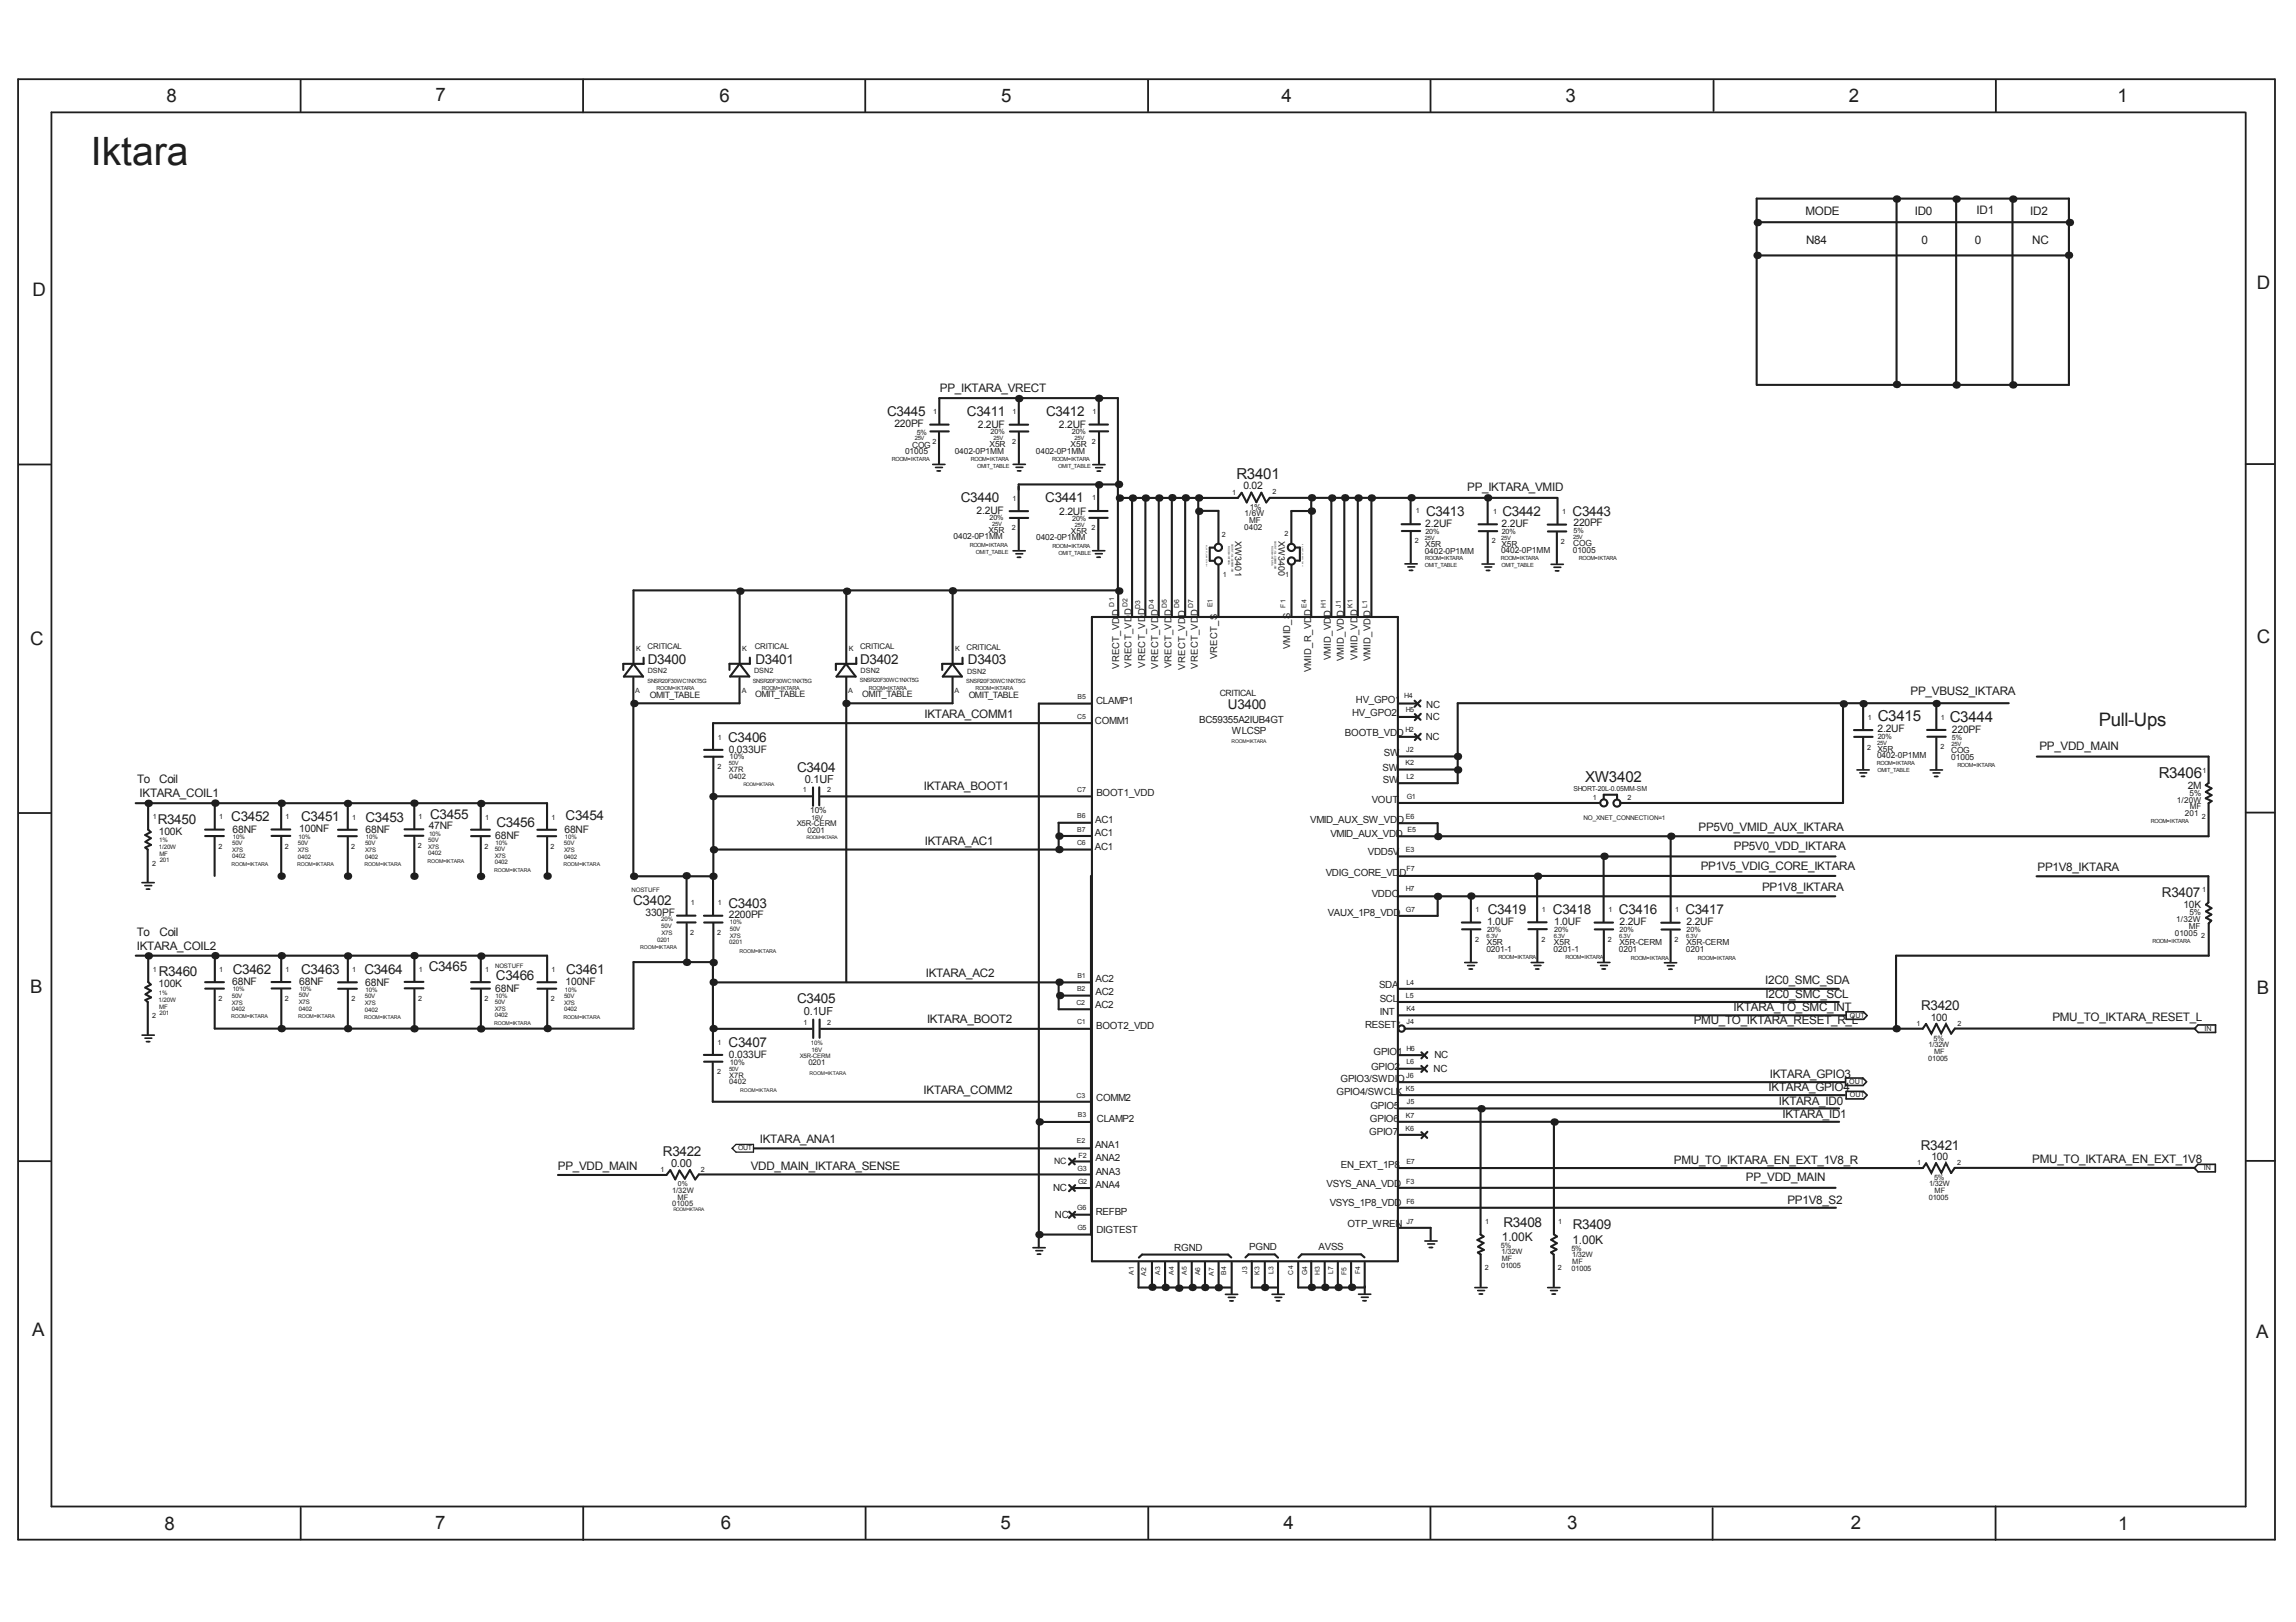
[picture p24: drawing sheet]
<svg xmlns="http://www.w3.org/2000/svg" width="297mm" height="210mm" viewBox="0 0 297 210" stroke-linecap="round" stroke-linejoin="round" font-family="sans-serif">
<defs><g id="words">
<text font-size="5.1" fill="#1e1e1e" x="11.7" y="21.3">Iktara</text>
<g font-size="2.4" fill="#1e1e1e">
<text x="21.5" y="13.3">8</text>
<text x="56.3" y="13.1">7</text>
<text x="93.1" y="13.3">6</text>
<text x="129.5" y="13.2">5</text>
<text x="165.8" y="13.3">4</text>
<text x="202.5" y="13.2">3</text>
<text x="239.2" y="13.1">2</text>
<text x="273.9" y="13.2">1</text>
<text x="4.2" y="38.3">D</text>
<text x="292" y="37.4">D</text>
<text x="3.9" y="83.4">C</text>
<text x="292" y="83.3">C</text>
<text x="271.5" y="94">Pull-Ups</text>
<text x="3.9" y="128.4">B</text>
<text x="292" y="128.6">B</text>
<text x="4.2" y="172.9">A</text>
<text x="291.9" y="173.1">A</text>
<text x="21.3" y="198">8</text>
<text x="56.3" y="197.9">7</text>
<text x="93.3" y="197.9">6</text>
<text x="129.4" y="197.9">5</text>
<text x="166.1" y="197.9">4</text>
<text x="202.7" y="197.9">3</text>
<text x="239.4" y="197.9">2</text>
<text x="274" y="198">1</text>
</g>
<g font-size="2" fill="#1e1e1e">
<text x="160" y="62">R3401</text>
<text x="242.9" y="93.3">C3415</text>
<text x="252.2" y="93.4">C3444</text>
<text x="205.1" y="101.2">XW3402</text>
<text x="279.3" y="100.7">R3406</text>
</g>
<g font-size="1.7" fill="#1e1e1e">
<text x="114.8" y="53.9">C3445</text>
<text x="125.1" y="53.9">C3411</text>
<text x="135.3" y="53.9">C3412</text>
<text x="124.3" y="65">C3440</text>
<text x="135.2" y="65">C3441</text>
<text x="184.5" y="66.8">C3413</text>
<text x="194.4" y="66.8">C3442</text>
<text x="203.5" y="66.7">C3443</text>
<text x="83.8" y="85.9">D3400</text>
<text x="97.7" y="85.9">D3401</text>
<text x="111.3" y="85.9">D3402</text>
<text x="125.2" y="85.9">D3403</text>
<text x="94.2" y="96">C3406</text>
<text x="158.9" y="91.8">U3400</text>
<text x="103.1" y="99.8">C3404</text>
<text x="20.4" y="106.6">R3450</text>
<text x="29.9" y="106.2">C3452</text>
<text x="39" y="106.2">C3451</text>
<text x="47.3" y="106.3">C3453</text>
<text x="55.6" y="106">C3455</text>
<text x="64.2" y="107.1">C3456</text>
<text x="73.2" y="106.1">C3454</text>
<text x="81.9" y="117.1">C3402</text>
<text x="94.2" y="117.5">C3403</text>
<text x="192.5" y="118.3">C3419</text>
<text x="200.9" y="118.3">C3418</text>
<text x="209.4" y="118.3">C3416</text>
<text x="218" y="118.3">C3417</text>
<text x="279.7" y="116">R3407</text>
<text x="30.1" y="126">C3462</text>
<text x="47.1" y="126">C3464</text>
<text x="55.5" y="125.7">C3465</text>
<text x="20.5" y="126.3">R3460</text>
<text x="39" y="126">C3463</text>
<text x="64.2" y="126.9">C3466</text>
<text x="73.2" y="126.1">C3461</text>
<text x="103.1" y="129.9">C3405</text>
<text x="248.5" y="130.7">R3420</text>
<text x="94.3" y="135.5">C3407</text>
<text x="85.8" y="149.6">R3422</text>
<text x="248.5" y="148.8">R3421</text>
<text x="194.5" y="158.8">R3408</text>
<text x="203.5" y="159.1">R3409</text>
</g>
<g font-size="1.6" fill="#1e1e1e">
<text x="194.3" y="160.6">1.00K</text>
<text x="203.4" y="160.9">1.00K</text>
</g>
<g font-size="1.5" fill="#1e1e1e">
<text x="233.6" y="27.8">MODE</text>
<text x="247.7" y="27.8">ID0</text>
<text x="255.7" y="27.7">ID1</text>
<text x="262.7" y="27.8">ID2</text>
<text x="233.7" y="31.6">N84</text>
<text x="248.6" y="31.6">0</text>
<text x="255.5" y="31.5">0</text>
<text x="262.9" y="31.6">NC</text>
<text x="121.6" y="50.8">PP_IKTARA_VRECT</text>
<text x="189.8" y="63.5">PP_IKTARA_VMID</text>
<text x="247.2" y="90">PP_VBUS2_IKTARA</text>
<text x="119.6" y="92.9">IKTARA_COMM1</text>
<text x="17.7" y="101.3">To</text>
<text x="20.6" y="101.3">Coil</text>
<text x="263.8" y="97.1">PP_VDD_MAIN</text>
<text x="18.1" y="103.2">IKTARA_COIL1</text>
<text x="119.5" y="102.2">IKTARA_BOOT1</text>
<text x="219.7" y="107.5">PP5V0_VMID_AUX_IKTARA</text>
<text x="119.6" y="109.4">IKTARA_AC1</text>
<text x="220" y="112.6">PP1V5_VDIG_CORE_IKTARA</text>
<text x="224.3" y="110">PP5V0_VDD_IKTARA</text>
<text x="263.6" y="112.8">PP1V8_IKTARA</text>
<text x="228" y="115.2">PP1V8_IKTARA</text>
<text x="17.7" y="121.1">To</text>
<text x="17.7" y="122.9">IKTARA_COIL2</text>
<text x="20.7" y="121.1">Coil</text>
<text x="119.8" y="126.4">IKTARA_AC2</text>
<text x="224.3" y="130.8">IKTARA_TO_SMC_INT</text>
<text x="228.4" y="127.4">I2C0_SMC_SDA</text>
<text x="228.4" y="129.2">I2C0_SMC_SCL</text>
<text x="119.9" y="132.4">IKTARA_BOOT2</text>
<text x="219.1" y="132.6">PMU_TO_IKTARA_RESET_R_L</text>
<text x="265.5" y="132.2">PMU_TO_IKTARA_RESET_L</text>
<text x="119.5" y="141.6">IKTARA_COMM2</text>
<text x="228.8" y="141.2">IKTARA_GPIO4</text>
<text x="229" y="139.5">IKTARA_GPIO3</text>
<text x="230.1" y="143">IKTARA_ID0</text>
<text x="98.3" y="148">IKTARA_ANA1</text>
<text x="230.6" y="144.7">IKTARA_ID1</text>
<text x="72.2" y="151.4">PP_VDD_MAIN</text>
<text x="97.1" y="151.4">VDD_MAIN_IKTARA_SENSE</text>
<text x="216.6" y="150.6">PMU_TO_IKTARA_EN_EXT_1V8_R</text>
<text x="225.9" y="152.9">PP_VDD_MAIN</text>
<text x="231.2" y="155.8">PP1V8_S2</text>
<text x="262.9" y="150.5">PMU_TO_IKTARA_EN_EXT_1V8</text>
</g>
<g font-size="1.4" fill="#1e1e1e">
<text x="104.1" y="101.3">0.1UF</text>
<text x="104" y="131.4">0.1UF</text>
<text x="86.8" y="151">0.00</text>
</g>
<g font-size="1.3" fill="#1e1e1e">
<text x="115.7" y="55.3">220PF</text>
<text x="126.5" y="55.4">2.2UF</text>
<text x="137" y="55.4">2.2UF</text>
<text x="160.9" y="63.3">0.02</text>
<text x="126.3" y="66.5">2.2UF</text>
<text x="137" y="66.6">2.2UF</text>
<text x="184.4" y="68.2">2.2UF</text>
<text x="194.3" y="68.2">2.2UF</text>
<text x="203.6" y="68.1">220PF</text>
<text x="141.6" y="93.7">COMM1</text>
<text x="141.8" y="91.1">CLAMP1</text>
<text x="155.1" y="93.6">BC59355A2IUB4GT</text>
<text x="159.4" y="95">WLCSP</text>
<text x="174" y="95.3">BOOTB_VDD</text>
<text x="174.9" y="92.7">HV_GPO2</text>
<text x="175.4" y="91">HV_GPO1</text>
<text x="184.5" y="95.8">NC</text>
<text x="184.5" y="93.2">NC</text>
<text x="184.5" y="91.6">NC</text>
<text x="242.9" y="94.7">2.2UF</text>
<text x="252.5" y="94.9">220PF</text>
<text x="94.3" y="97.4">0.033UF</text>
<text x="178.9" y="99.8">SW</text>
<text x="178.9" y="101.4">SW</text>
<text x="179" y="97.8">SW</text>
<text x="30.1" y="107.7">68NF</text>
<text x="38.7" y="107.7">100NF</text>
<text x="47.3" y="107.8">68NF</text>
<text x="55.5" y="107.3">47NF</text>
<text x="73" y="107.8">68NF</text>
<text x="141.7" y="106.4">AC1</text>
<text x="141.8" y="103.1">BOOT1_VDD</text>
<text x="169.5" y="106.5">VMID_AUX_SW_VDD</text>
<text x="177.5" y="103.9">VOUT</text>
<text x="283" y="102.1">2M</text>
<text x="20.5" y="108">100K</text>
<text x="64.1" y="108.5">68NF</text>
<text x="141.6" y="108.1">AC1</text>
<text x="141.7" y="110">AC1</text>
<text x="171.5" y="113.3">VDIG_CORE_VDD</text>
<text x="172.1" y="108.3">VMID_AUX_VDD</text>
<text x="177" y="110.7">VDD5V</text>
<text x="83.5" y="118.5">330PF</text>
<text x="94.3" y="118.9">2200PF</text>
<text x="171.8" y="118.5">VAUX_1P8_VDD</text>
<text x="177.5" y="116">VDDO</text>
<text x="192.4" y="119.7">1.0UF</text>
<text x="201.1" y="119.7">1.0UF</text>
<text x="209.5" y="119.7">2.2UF</text>
<text x="218.2" y="119.7">2.2UF</text>
<text x="282.5" y="117.5">10K</text>
<text x="20.5" y="127.8">100K</text>
<text x="30.1" y="127.5">68NF</text>
<text x="38.7" y="127.4">68NF</text>
<text x="47.3" y="127.6">68NF</text>
<text x="64.1" y="128.3">68NF</text>
<text x="73.2" y="127.5">100NF</text>
<text x="141.7" y="130.5">AC2</text>
<text x="141.7" y="127.1">AC2</text>
<text x="141.7" y="128.8">AC2</text>
<text x="178.4" y="127.9">SDA</text>
<text x="178.5" y="131.4">INT</text>
<text x="178.5" y="129.7">SCL</text>
<text x="94.3" y="136.9">0.033UF</text>
<text x="141.8" y="133.2">BOOT2_VDD</text>
<text x="176.6" y="133">RESET*</text>
<text x="177.7" y="136.5">GPIO1</text>
<text x="185.6" y="136.9">NC</text>
<text x="249.8" y="132.1">100</text>
<text x="141.8" y="142.5">COMM2</text>
<text x="172.9" y="141.7">GPIO4/SWCLK</text>
<text x="173.4" y="140">GPIO3/SWDIO</text>
<text x="177.3" y="143.5">GPIO5</text>
<text x="177.4" y="138.4">GPIO2</text>
<text x="185.5" y="138.7">NC</text>
<text x="141.7" y="148.5">ANA1</text>
<text x="141.9" y="145.2">CLAMP2</text>
<text x="177.2" y="146.8">GPIO7</text>
<text x="177.2" y="145.1">GPIO6</text>
<text x="136.2" y="154.2">NC</text>
<text x="141.7" y="153.7">ANA4</text>
<text x="141.7" y="150.2">ANA2</text>
<text x="141.8" y="152">ANA3</text>
<text x="171.6" y="153.7">VSYS_ANA_VDD</text>
<text x="173.5" y="151.1">EN_EXT_1P8</text>
<text x="249.9" y="150.2">100</text>
<text x="136.5" y="157.6">NC</text>
<text x="141.8" y="157.2">REFBP</text>
<text x="141.8" y="159.6">DIGTEST</text>
<text x="151.9" y="161.8">RGND</text>
<text x="161.6" y="161.8">PGND</text>
<text x="170.6" y="161.8">AVSS</text>
<text x="172" y="156.1">VSYS_1P8_VDD</text>
<text x="174.3" y="158.8">OTP_WREN</text>
</g>
<g font-size="1.2" fill="#1e1e1e">
<text x="159.8" y="70" transform="rotate(90 159.8 70)">XW3401</text>
<text x="165.4" y="70" transform="rotate(90 165.4 70)">XW3400</text>
<text x="166.9" y="84" transform="rotate(-90 166.9 84)">VMID_S</text>
<text x="144.8" y="86.6" transform="rotate(-90 144.8 86.6)">VRECT_VDD</text>
<text x="146.4" y="86.4" transform="rotate(-90 146.4 86.4)">VRECT_VDD</text>
<text x="148.1" y="86.4" transform="rotate(-90 148.1 86.4)">VRECT_VDD</text>
<text x="149.8" y="86.5" transform="rotate(-90 149.8 86.5)">VRECT_VDD</text>
<text x="151.6" y="86.5" transform="rotate(-90 151.6 86.5)">VRECT_VDD</text>
<text x="153.3" y="86.7" transform="rotate(-90 153.3 86.7)">VRECT_VDD</text>
<text x="155" y="86.5" transform="rotate(-90 155 86.5)">VRECT_VDD</text>
<text x="157.5" y="85.3" transform="rotate(-90 157.5 85.3)">VRECT_S</text>
<text x="169.6" y="87" transform="rotate(-90 169.6 87)">VMID_R_VDD</text>
<text x="172.2" y="85.5" transform="rotate(-90 172.2 85.5)">VMID_VDD</text>
<text x="173.9" y="85.6" transform="rotate(-90 173.9 85.6)">VMID_VDD</text>
<text x="175.6" y="85.4" transform="rotate(-90 175.6 85.4)">VMID_VDD</text>
<text x="177.3" y="85.6" transform="rotate(-90 177.3 85.6)">VMID_VDD</text>
</g>
<g font-size="1.1" fill="#1e1e1e">
<text x="117.1" y="58.7">01005</text>
<text x="118" y="57.9">COG</text>
<text x="123.5" y="58.7">0402-0P1MM</text>
<text x="128" y="57.9">X5R</text>
<text x="134" y="58.7">0402-0P1MM</text>
<text x="138.5" y="57.9">X5R</text>
<text x="161.7" y="65.9">1%</text>
<text x="123.4" y="69.8">0402-0P1MM</text>
<text x="127.9" y="69">X5R</text>
<text x="134.1" y="69.9">0402-0P1MM</text>
<text x="138.6" y="69.1">X5R</text>
<text x="161" y="68.5">0402</text>
<text x="161" y="66.8">1/6W</text>
<text x="161.6" y="67.7">MF</text>
<text x="184.3" y="71.6">0402-0P1MM</text>
<text x="184.4" y="70.8">X5R</text>
<text x="194.2" y="71.6">0402-0P1MM</text>
<text x="194.2" y="70.8">X5R</text>
<text x="203.5" y="71.6">01005</text>
<text x="203.5" y="70.7">COG</text>
<text x="84.1" y="90.3">OMIT_TABLE</text>
<text x="97.7" y="90.2">OMIT_TABLE</text>
<text x="111.6" y="90.2">OMIT_TABLE</text>
<text x="125.3" y="90.3">OMIT_TABLE</text>
<text x="157.8" y="90.1">CRITICAL</text>
<text x="242.8" y="98.1">0402-0P1MM</text>
<text x="242.9" y="97.3">X5R</text>
<text x="252.4" y="97.4">COG</text>
<text x="252.4" y="98.3">01005</text>
<text x="104.8" y="105.2">10%</text>
<text x="281.6" y="103.9">1/20W</text>
<text x="282.7" y="105.6">201</text>
<text x="283.3" y="103">5%</text>
<text x="283.3" y="104.7">MF</text>
<text x="281.5" y="119.3">1/32W</text>
<text x="283.3" y="118.4">5%</text>
<text x="192.3" y="123.1">0201-1</text>
<text x="192.4" y="122.3">X5R</text>
<text x="201" y="123.1">0201-1</text>
<text x="201" y="122.3">X5R</text>
<text x="209.4" y="123.2">0201</text>
<text x="209.5" y="122.3">X5R-CERM</text>
<text x="218.1" y="123.2">0201</text>
<text x="218.2" y="122.3">X5R-CERM</text>
<text x="281.4" y="121.1">01005</text>
<text x="283.2" y="120.2">MF</text>
<text x="136.4" y="150.7">NC</text>
</g>
<g font-size="1" fill="#1e1e1e">
<text x="83.8" y="84">CRITICAL</text>
<text x="97.6" y="84">CRITICAL</text>
<text x="111.3" y="84">CRITICAL</text>
<text x="125" y="84.1">CRITICAL</text>
<text x="94.3" y="99.9">X7R</text>
<text x="94.3" y="100.8">0402</text>
<text x="94.4" y="98.3">10%</text>
<text x="103.1" y="106.9">X5R-CERM</text>
<text x="104.5" y="107.8">0201</text>
<text x="94.4" y="137.8">10%</text>
<text x="104.6" y="137.9">0201</text>
<text x="249.5" y="137.3">01005</text>
<text x="249.5" y="135.5">1/32W</text>
<text x="250.1" y="134.7">5%</text>
<text x="250.2" y="136.4">MF</text>
<text x="94.3" y="139.5">X7R</text>
<text x="94.4" y="140.3">0402</text>
<text x="86.9" y="154.4">1/32W</text>
<text x="87.7" y="155.2">MF</text>
<text x="249.5" y="155.3">01005</text>
<text x="249.6" y="153.5">1/32W</text>
<text x="250.2" y="152.7">5%</text>
<text x="250.3" y="154.4">MF</text>
<text x="87" y="156.1">01005</text>
<text x="194.2" y="161.4">5%</text>
<text x="203.3" y="161.8">5%</text>
<text x="194.2" y="164">01005</text>
<text x="194.3" y="162.3">1/32W</text>
<text x="194.3" y="163.2">MF</text>
<text x="203.3" y="164.4">01005</text>
<text x="203.4" y="162.7">1/32W</text>
<text x="203.4" y="163.6">MF</text>
</g>
<g font-size=".9" fill="#1e1e1e">
<text x="120.7" y="53.6">1</text>
<text x="131" y="53.6">1</text>
<text x="141.3" y="53.6">1</text>
<text x="118.6" y="56.2">5%</text>
<text x="120.6" y="57.4">2</text>
<text x="128.2" y="56.1">20%</text>
<text x="130.9" y="57.4">2</text>
<text x="138.7" y="56.1">20%</text>
<text x="141.3" y="57.4">2</text>
<text x="131" y="64.8">1</text>
<text x="141.3" y="64.8">1</text>
<text x="159.4" y="64.1">1</text>
<text x="164.6" y="64">2</text>
<text x="128" y="67.3">20%</text>
<text x="130.9" y="68.6">2</text>
<text x="138.7" y="67.4">20%</text>
<text x="141.2" y="68.6">2</text>
<text x="158.1" y="69.5">2</text>
<text x="166.2" y="69.4">2</text>
<text x="183.1" y="70.3">2</text>
<text x="183.2" y="66.4">1</text>
<text x="184.4" y="69.1">20%</text>
<text x="193" y="70.3">2</text>
<text x="193.2" y="66.5">1</text>
<text x="194.3" y="69.1">20%</text>
<text x="202" y="70.3">2</text>
<text x="202.1" y="66.5">1</text>
<text x="203.6" y="69">5%</text>
<text x="158.2" y="74.6">1</text>
<text x="166.3" y="74.7">1</text>
<text x="144.2" y="78.5" transform="rotate(-90 144.2 78.5)">D1</text>
<text x="145.8" y="78.6" transform="rotate(-90 145.8 78.6)">D2</text>
<text x="147.5" y="78.8" transform="rotate(-90 147.5 78.8)">D3</text>
<text x="149.3" y="78.8" transform="rotate(-90 149.3 78.8)">D4</text>
<text x="151" y="78.7" transform="rotate(-90 151 78.7)">D5</text>
<text x="152.6" y="78.7" transform="rotate(-90 152.6 78.7)">D6</text>
<text x="154.3" y="78.6" transform="rotate(-90 154.3 78.6)">D7</text>
<text x="156.9" y="78.6" transform="rotate(-90 156.9 78.6)">E1</text>
<text x="166.3" y="78.6" transform="rotate(-90 166.3 78.6)">F1</text>
<text x="169" y="78.7" transform="rotate(-90 169 78.7)">E4</text>
<text x="171.5" y="78.6" transform="rotate(-90 171.5 78.6)">H1</text>
<text x="173.5" y="78.7" transform="rotate(-90 173.5 78.7)">J1</text>
<text x="175" y="78.7" transform="rotate(-90 175 78.7)">K1</text>
<text x="176.9" y="78.6" transform="rotate(-90 176.9 78.6)">L1</text>
<text x="82.2" y="89.7">A</text>
<text x="82.3" y="84.2">K</text>
<text x="83.8" y="87.1">DSN2</text>
<text x="96" y="89.7">A</text>
<text x="96" y="84.2">K</text>
<text x="97.6" y="87">DSN2</text>
<text x="109.7" y="89.7">A</text>
<text x="109.8" y="84.3">K</text>
<text x="111.3" y="87.1">DSN2</text>
<text x="123.5" y="89.7">A</text>
<text x="123.6" y="84.3">K</text>
<text x="125.1" y="87.2">DSN2</text>
<text x="92.9" y="95.7">1</text>
<text x="139.4" y="93">C5</text>
<text x="139.4" y="90.4">B5</text>
<text x="181.7" y="90.4">H4</text>
<text x="181.8" y="94.7">H2</text>
<text x="181.9" y="92.2">H5</text>
<text x="241.6" y="93.1">1</text>
<text x="242.9" y="95.6">20%</text>
<text x="251.1" y="93.1">1</text>
<text x="252.5" y="95.8">5%</text>
<text x="92.8" y="99.6">2</text>
<text x="181.8" y="99.1">K2</text>
<text x="181.9" y="97.4">J2</text>
<text x="182" y="100.8">L2</text>
<text x="241.6" y="97">2</text>
<text x="251" y="97">2</text>
<text x="285" y="100.1">1</text>
<text x="19.8" y="106">1</text>
<text x="28.4" y="106">1</text>
<text x="36.9" y="106">1</text>
<text x="45.6" y="106.1">1</text>
<text x="54.2" y="106">1</text>
<text x="62.8" y="106.1">1</text>
<text x="71.3" y="106.1">1</text>
<text x="103.9" y="102.5">1</text>
<text x="105" y="106.1">16V</text>
<text x="107" y="102.5">2</text>
<text x="139.4" y="107.7">B7</text>
<text x="139.4" y="102.4">C7</text>
<text x="139.4" y="105.8">B6</text>
<text x="181.9" y="106">E6</text>
<text x="182" y="103.4">G1</text>
<text x="182.1" y="107.6">E5</text>
<text x="203.6" y="102.4">SHORT-20L-0.05MM-SM</text>
<text x="206" y="103.5">1</text>
<text x="210.5" y="103.5">2</text>
<text x="284.9" y="106">2</text>
<text x="19.7" y="112">2</text>
<text x="28.3" y="109.8">2</text>
<text x="36.8" y="109.8">2</text>
<text x="45.5" y="109.9">2</text>
<text x="54.1" y="109.8">2</text>
<text x="62.7" y="109.8">2</text>
<text x="71.2" y="109.8">2</text>
<text x="139.3" y="109.3">C6</text>
<text x="181.9" y="110.2">E3</text>
<text x="182" y="112.7">F7</text>
<text x="89.4" y="117.1">1</text>
<text x="92.9" y="117.2">1</text>
<text x="181.9" y="118">G7</text>
<text x="181.9" y="115.4">H7</text>
<text x="190.9" y="118">1</text>
<text x="199.5" y="118">1</text>
<text x="208.1" y="118">1</text>
<text x="216.7" y="118.1">1</text>
<text x="284.9" y="115.4">1</text>
<text x="19.8" y="125.8">1</text>
<text x="28.4" y="125.8">1</text>
<text x="37" y="125.8">1</text>
<text x="45.6" y="125.8">1</text>
<text x="54.2" y="125.7">1</text>
<text x="62.8" y="125.8">1</text>
<text x="71.4" y="125.8">1</text>
<text x="89.3" y="121">2</text>
<text x="92.8" y="121">2</text>
<text x="190.8" y="121.9">2</text>
<text x="192.4" y="120.6">20%</text>
<text x="199.4" y="121.9">2</text>
<text x="201.1" y="120.6">20%</text>
<text x="208" y="121.9">2</text>
<text x="209.5" y="120.6">20%</text>
<text x="216.6" y="121.9">2</text>
<text x="218.2" y="120.6">20%</text>
<text x="284.8" y="121.4">2</text>
<text x="19.7" y="131.7">2</text>
<text x="28.3" y="129.6">2</text>
<text x="36.9" y="129.6">2</text>
<text x="45.5" y="129.6">2</text>
<text x="54.1" y="129.5">2</text>
<text x="62.7" y="129.6">2</text>
<text x="71.3" y="129.6">2</text>
<text x="139.3" y="130">C2</text>
<text x="139.3" y="128.2">B2</text>
<text x="139.4" y="126.5">B1</text>
<text x="181.9" y="129.1">L5</text>
<text x="181.9" y="127.4">L4</text>
<text x="182" y="130.8">K4</text>
<text x="239.3" y="131.8">OUT</text>
<text x="92.8" y="135.2">1</text>
<text x="103.9" y="132.6">1</text>
<text x="107" y="132.6">2</text>
<text x="139.3" y="132.5">C1</text>
<text x="181.9" y="137.8">L6</text>
<text x="181.9" y="136.1">H6</text>
<text x="182" y="132.5">J4</text>
<text x="248" y="132.7">1</text>
<text x="253.3" y="132.7">2</text>
<text x="285.2" y="133.5">IN</text>
<text x="92.8" y="139">2</text>
<text x="139.3" y="142.1">C3</text>
<text x="181.9" y="141.2">K5</text>
<text x="181.9" y="139.5">J6</text>
<text x="182" y="142.9">J5</text>
<text x="239.2" y="140.3">OUT</text>
<text x="239.3" y="142">OUT</text>
<text x="95.5" y="148.9">OUT</text>
<text x="139.3" y="147.9">E2</text>
<text x="139.4" y="144.6">B3</text>
<text x="139.5" y="149.8">F2</text>
<text x="181.8" y="146.4">K6</text>
<text x="181.9" y="144.7">K7</text>
<text x="85.5" y="151.7">1</text>
<text x="87.7" y="153.5">0%</text>
<text x="90.7" y="151.6">2</text>
<text x="139.4" y="151.5">G3</text>
<text x="139.5" y="153.3">G2</text>
<text x="181.9" y="153.2">F3</text>
<text x="181.9" y="155.8">F6</text>
<text x="182" y="150.6">E7</text>
<text x="248" y="150.7">1</text>
<text x="253.2" y="150.8">2</text>
<text x="285.1" y="151.5">IN</text>
<text x="139.4" y="156.6">G6</text>
<text x="139.4" y="159.1">G5</text>
<text x="182" y="158.4">J7</text>
<text x="192.2" y="158.4">1</text>
<text x="201.6" y="158.4">1</text>
<text x="146.7" y="165" transform="rotate(-90 146.7 165)">A1</text>
<text x="148.3" y="165.1" transform="rotate(-90 148.3 165.1)">A2</text>
<text x="150.1" y="165" transform="rotate(-90 150.1 165)">A3</text>
<text x="151.9" y="165" transform="rotate(-90 151.9 165)">A4</text>
<text x="153.5" y="165" transform="rotate(-90 153.5 165)">A5</text>
<text x="155.3" y="165.1" transform="rotate(-90 155.3 165.1)">A6</text>
<text x="157" y="165.1" transform="rotate(-90 157 165.1)">A7</text>
<text x="158.7" y="165" transform="rotate(-90 158.7 165)">B4</text>
<text x="161.3" y="164.8" transform="rotate(-90 161.3 164.8)">J3</text>
<text x="163" y="165" transform="rotate(-90 163 165)">K3</text>
<text x="164.8" y="164.9" transform="rotate(-90 164.8 164.9)">L3</text>
<text x="167.3" y="164.9" transform="rotate(-90 167.3 164.9)">C4</text>
<text x="169.1" y="165" transform="rotate(-90 169.1 165)">G4</text>
<text x="170.7" y="165" transform="rotate(-90 170.7 165)">H3</text>
<text x="172.5" y="164.8" transform="rotate(-90 172.5 164.8)">L7</text>
<text x="174.2" y="165" transform="rotate(-90 174.2 165)">F5</text>
<text x="176" y="164.9" transform="rotate(-90 176 164.9)">F4</text>
<text x="192.1" y="164.3">2</text>
<text x="201.5" y="164.3">2</text>
</g>
<g font-size=".8" fill="#1e1e1e">
<text x="118.3" y="56.9">25V</text>
<text x="128.5" y="57">25V</text>
<text x="139" y="57">25V</text>
<text x="128.4" y="68.1">25V</text>
<text x="139.1" y="68.2">25V</text>
<text x="184.3" y="69.9">25V</text>
<text x="194.2" y="69.9">25V</text>
<text x="203.5" y="69.8">25V</text>
<text x="94.3" y="99.1">50V</text>
<text x="242.9" y="96.4">25V</text>
<text x="252.5" y="96.6">25V</text>
<text x="204.9" y="106.1">NO_XNET_CONNECTION=1</text>
<text x="20.6" y="109.9">1/20W</text>
<text x="20.6" y="109">1%</text>
<text x="20.6" y="110.8">MF</text>
<text x="20.7" y="111.6">201</text>
<text x="30" y="109.4">50V</text>
<text x="30" y="111.1">0402</text>
<text x="30" y="110.3">X7S</text>
<text x="30.1" y="108.5">10%</text>
<text x="38.5" y="109.4">50V</text>
<text x="38.5" y="111.1">0402</text>
<text x="38.5" y="110.3">X7S</text>
<text x="38.6" y="108.6">10%</text>
<text x="47.2" y="109.4">50V</text>
<text x="47.2" y="111.1">0402</text>
<text x="47.2" y="110.3">X7S</text>
<text x="47.3" y="108.6">10%</text>
<text x="55.4" y="109">50V</text>
<text x="55.4" y="110.7">0402</text>
<text x="55.4" y="109.8">X7S</text>
<text x="55.5" y="108.1">10%</text>
<text x="64" y="110.1">50V</text>
<text x="64" y="111.9">0402</text>
<text x="64" y="111">X7S</text>
<text x="64.1" y="109.3">10%</text>
<text x="73" y="109.4">50V</text>
<text x="73" y="110.3">X7S</text>
<text x="73" y="111.1">0402</text>
<text x="73.1" y="108.6">10%</text>
<text x="81.7" y="115.4">NOSTUFF</text>
<text x="85.5" y="119.2">20%</text>
<text x="94.4" y="119.6">10%</text>
<text x="64.1" y="125.2">NOSTUFF</text>
<text x="85" y="121.9">0201</text>
<text x="85.6" y="120.1">50V</text>
<text x="85.6" y="121">X7S</text>
<text x="94.3" y="122.2">0201</text>
<text x="94.4" y="120.5">50V</text>
<text x="94.4" y="121.4">X7S</text>
<text x="192.3" y="121.4">6.3V</text>
<text x="201" y="121.4">6.3V</text>
<text x="209.5" y="121.4">6.3V</text>
<text x="218.1" y="121.4">6.3V</text>
<text x="20.5" y="129.6">1/20W</text>
<text x="20.6" y="128.8">1%</text>
<text x="20.6" y="130.5">MF</text>
<text x="20.6" y="131.4">201</text>
<text x="30" y="129.1">50V</text>
<text x="30" y="130.8">0402</text>
<text x="30" y="130">X7S</text>
<text x="30.1" y="128.3">10%</text>
<text x="38.7" y="129.1">50V</text>
<text x="38.7" y="130">X7S</text>
<text x="38.7" y="130.8">0402</text>
<text x="38.8" y="128.2">10%</text>
<text x="47.2" y="129.2">50V</text>
<text x="47.2" y="130.1">X7S</text>
<text x="47.2" y="130.9">0402</text>
<text x="47.3" y="128.4">10%</text>
<text x="64" y="129.9">50V</text>
<text x="64" y="130.8">X7S</text>
<text x="64" y="131.7">0402</text>
<text x="64.1" y="129.1">10%</text>
<text x="73" y="129.1">50V</text>
<text x="73" y="130.9">0402</text>
<text x="73" y="130">X7S</text>
<text x="73.1" y="128.3">10%</text>
<text x="103.5" y="136.9">X5R-CERM</text>
<text x="104.9" y="135.2">10%</text>
<text x="105" y="136.1">16V</text>
<text x="94.3" y="138.6">50V</text>
</g>
<g font-size=".7" fill="#1e1e1e">
<text x="115.4" y="59.7">ROOM=IKTARA</text>
<text x="125.6" y="59.7">ROOM=IKTARA</text>
<text x="136.1" y="59.7">ROOM=IKTARA</text>
<text x="126.4" y="60.6">OMIT_TABLE</text>
<text x="136.9" y="60.6">OMIT_TABLE</text>
<text x="125.5" y="70.8">ROOM=IKTARA</text>
<text x="126.3" y="71.7">OMIT_TABLE</text>
<text x="136.1" y="70.9">ROOM=IKTARA</text>
<text x="137" y="71.8">OMIT_TABLE</text>
<text x="184.3" y="73.4">OMIT_TABLE</text>
<text x="184.4" y="72.5">ROOM=IKTARA</text>
<text x="194.2" y="72.5">ROOM=IKTARA</text>
<text x="194.2" y="73.4">OMIT_TABLE</text>
<text x="204.3" y="72.5">ROOM=IKTARA</text>
<text x="83.8" y="88.4">SNSR20F30WC1NXT5G</text>
<text x="84.9" y="89.3">ROOM=IKTARA</text>
<text x="97.4" y="88.3">SNSR20F30WC1NXT5G</text>
<text x="98.6" y="89.3">ROOM=IKTARA</text>
<text x="111.2" y="88.3">SNSR20F30WC1NXT5G</text>
<text x="112.4" y="89.3">ROOM=IKTARA</text>
<text x="125" y="88.4">SNSR20F30WC1NXT5G</text>
<text x="126.2" y="89.3">ROOM=IKTARA</text>
<text x="159.3" y="96.2">ROOM=IKTARA</text>
<text x="242.8" y="99.1">ROOM=IKTARA</text>
<text x="242.9" y="99.9">OMIT_TABLE</text>
<text x="253.2" y="99.3">ROOM=IKTARA</text>
<text x="278.3" y="106.5">ROOM=IKTARA</text>
<text x="30" y="112.1">ROOM=IKTARA</text>
<text x="38.5" y="112.1">ROOM=IKTARA</text>
<text x="47.2" y="112.1">ROOM=IKTARA</text>
<text x="55.3" y="111.7">ROOM=IKTARA</text>
<text x="63.9" y="112.8">ROOM=IKTARA</text>
<text x="72.9" y="112.1">ROOM=IKTARA</text>
<text x="82.8" y="122.8">ROOM=IKTARA</text>
<text x="95.7" y="123.3">ROOM=IKTARA</text>
<text x="193.8" y="124.2">ROOM=IKTARA</text>
<text x="202.5" y="124.2">ROOM=IKTARA</text>
<text x="211" y="124.2">ROOM=IKTARA</text>
<text x="219.7" y="124.2">ROOM=IKTARA</text>
<text x="278.5" y="122">ROOM=IKTARA</text>
<text x="29.9" y="131.8">ROOM=IKTARA</text>
<text x="38.6" y="131.8">ROOM=IKTARA</text>
<text x="47.1" y="131.9">ROOM=IKTARA</text>
<text x="72.9" y="131.8">ROOM=IKTARA</text>
<text x="63.9" y="132.6">ROOM=IKTARA</text>
<text x="95.8" y="141.3">ROOM=IKTARA</text>
<text x="104.7" y="139.2">ROOM=IKTARA</text>
</g>
<g font-size=".6" fill="#1e1e1e">
<text x="96.2" y="101.7">ROOM=IKTARA</text>
<text x="104.4" y="108.6">ROOM=IKTARA</text>
<text x="87.1" y="156.8">ROOM=IKTARA</text>
</g>
<g font-size=".3" fill="#1e1e1e">
<text x="158.9" y="70.7" transform="rotate(90 158.9 70.7)">ROOM=IKTARA</text>
<text x="159.3" y="70.3" transform="rotate(90 159.3 70.3)">SHORT-10L-0.05MM-SM</text>
<text x="164.5" y="70.7" transform="rotate(90 164.5 70.7)">ROOM=IKTARA</text>
<text x="164.9" y="70" transform="rotate(90 164.9 70)">SHORT-10L-0.05MM-SM</text>
</g>
</g></defs>
<g fill="none" stroke="#1e1e1e" stroke-width=".22">
<path d="M120.7 60.1h1.5M121 60.5h.9M121.2 60.9h.5M131.1 71.3h1.5M131.1 60.1h1.6M131.4 71.7h.9M131.4 60.5h.9M131.6 72.1h.5M131.6 60.9h.5M141.3 71.3h1.6M141.4 60.1h1.6M141.7 71.7h.9"/>
<path d="M141.8 60.5h.8M141.9 72.1h.5M141.9 61h.5M181.8 73h1.5M182.1 73.4h.9M182.3 73.8h.5M191.7 73h1.6M192.1 73.4h.9M192.3 73.8h.4M200.7 73h1.5M201 73.4h.9M201.2 73.9h.5"/>
<path d="M240.2 99.6h1.6M249.7 99.6h1.6M18.4 114.2h1.6M18.7 114.6h.9M18.9 115.1h.5M240.6 100h.9M240.8 100.5h.4M250.1 100h.9M250.3 100.5h.4M18.4 134h1.6M18.8 134.3h.8M18.9 134.8h.5"/>
<path d="M189.5 124.6h1.6M189.9 125h.8M190.1 125.4h.4M198.1 124.6h1.6M198.5 124.9h.8M198.7 125.4h.4M206.7 124.6h1.6M207.1 124.9h.8M207.3 125.4h.4M215.3 124.6h1.6M215.7 125h.9M215.9 125.4h.4"/>
<path d="M241.4 139.9l-.4-.4h-2.2v1h2.2M241.5 131.4l-.4-.5h-2.3v1h2.3l.4-.4M283.9 133.1l.5-.5h2.2v1h-2.2l-.4-.4M241.5 140l-.5 .5M241.5 141.7l-.4-.5h-2.3v1h2.3M241.5 141.8l-.4 .4M283.9 151.1l.4-.4h2.3v1h-2.2l-.5-.5M133.6 161.5h1.6M134 161.8h.9M134.2 162.3h.4M158.5 167.5h1.6M158.9 167.9h.9"/>
<path d="M159.1 168.3h.4M164.6 167.5h1.5M164.9 167.9h.9M165.1 168.3h.5M175.8 167.5h1.5M176.1 167.9h.9M176.3 168.3h.4M184.3 160.6h1.6M184.7 161h.9M184.9 161.4h.4M190.8 166.6h1.6M191.2 167h.9"/>
<path d="M191.4 167.5h.4M200.2 166.6h1.6M200.6 167h.9M200.8 167.5h.4"/>
</g>
<g fill="none" stroke="#1e1e1e" stroke-width=".27">
<path d="M227.6 33.1h39.6M227.8 28.8h40M245.4 26v23.4M253.1 25.9v23.6M260.4 26v23.5M120.3 55h2.4M120.4 55.8h2.3M121.5 56v4M121.5 51.5h23.1v24.9h-62.6v9.4M121.5 51.6v3.3M130.6 55h2.4M130.7 55.8h2.3"/>
<path d="M131.8 51.8v3.1M131.8 56v4M140.9 54.9h2.4M141 55.8h2.4M142.2 51.8v3M142.2 55.9v4.1M227.3 49.8h40.4v-24.1h-40.4v24.1M95.7 76.6v9.2M109.5 76.6v9.2M123.2 76.5v9.3M130.6 66.1h2.4M130.6 67h2.4"/>
<path d="M131.8 67.2v3.9M140.9 66.1h2.4M140.9 67h2.4M141.3 79.8h39.5v83.4h-39.5zM142.1 63v3M142.1 67.2v3.9M144.4 62.7h-12.6v3.3M144.7 76.7v3.1M146.5 64.7v15M148.2 64.7v15.1M149.9 64.8v15M151.6 64.6v15.2"/>
<path d="M153.3 64.7v15M155 64.5v15.3M155.3 66.1h2.3v4.2M157.1 70.9h-.6v1.7h.5M157.6 73.2v6.6M167.1 73.1v6.6M167.6 70.9h.6v1.7h-.5M169.3 66.1h-2.2v4.2M169.6 64.6v15.2M172.2 64.7v15M173.9 64.5v15.3M175.7 64.7v15"/>
<path d="M177.4 64.7v15M181.3 67.8h2.4M181.4 68.7h2.3M182.5 64.7v3M182.5 68.9v3.9M191.3 67.9h2.4M191.3 68.7h2.4M192.5 64.7v3M192.5 68.9v4M200.2 67.9h2.4M200.3 68.8h2.3M201.4 68.9v4"/>
<path d="M201.5 64.4h-37.2l-.5 .6-.6-1.2-.7 1.2-.6-1.3-.6 1.3-.7-1.2-.5 .6h-15M201.5 64.4v3.4M81.9 86l-1.2 1.6h2.5l-1.2-1.6M81.9 87.7v25.7h10.4v-15.5M83.3 85.1v.8h-2.7v.8M91.1 97h2.4M91.1 97.9h2.4M95.6 86l-1.2 1.5h2.5l-1.1-1.5M95.7 87.7v3.3h-13.3M97 85.1v.8h-2.6v.8M109.4 86l-1.2 1.6h2.5l-1.2-1.6M109.5 87.6v39.5"/>
<path d="M110.8 85.1v.8h-2.7v.8M123.1 86l-1.1 1.6h2.4l-1.1-1.6M123.2 87.6v3.4h-13.5M124.5 85.1v.8h-2.6v.8M141.2 91.1h-6.8v70.3M141.3 93.6h-49.1v3.3M181 91h2.1M181 99.6h7.4M181 95.4h2.1M181 92.8h2.1M181 97.9h7.3M183 90.7l.7 .7"/>
<path d="M183 95l.8 .7M183 92.4l.8 .8M183.8 90.6l-.8 .9M183.8 94.9l-.8 .9M183.8 92.4l-.8 .8M238.4 91.3v12.6h-28.6M239.8 94.5h2.4M239.9 95.4h2.4M241 91.3v3.1M241 95.5v4.1M249.3 94.5h2.4M249.3 95.3h2.4"/>
<path d="M250.5 91.3v3.1M250.5 95.5v4.1M259.9 91h-71.3v10.4h-7.7M263.5 97.9h22.2v3.4l-.3 .3 .7 .4-.7 .5 .7 .4-.7 .4 .7 .4-.4 .2v4.3h-104.7M17.6 103.9h53.2v3.4M19.2 104.4v3l.3 .3-.7 .4 .7 .4-.7 .4 .7 .4-.7 .4 .3 .2v4.2M26.5 107.4h2.5M26.5 108.2h2.5M27.8 108.3v5.1M27.8 103.9v3.4M35.1 107.3h2.5M35.1 108.2h2.5"/>
<path d="M36.4 103.9v3.3M36.4 108.3v4.9M43.7 107.4h2.5M43.7 108.2h2.5M45 104v3.3M45 108.3v5M52.3 107.3h2.5M52.3 108.2h2.5M53.6 103.9v3.3M53.6 108.3v4.9M60.9 107.4h2.5M60.9 108.2h2.5"/>
<path d="M62.2 103.9v3.4M62.2 108.3v4.9M69.5 107.4h2.5M69.5 108.2h2.5M70.8 108.3v4.9M87.6 118.5h2.4M87.6 119.4h2.4M88.8 113.6v4.8M88.8 119.5v4.8M91.1 118.5h2.4M91.1 119.4h2.4M92.2 113.5v4.9"/>
<path d="M92.3 119.5v4.8M92.4 103.1h12.6M92.6 109.9h48.5M105.2 101.9v2.4M106 101.9v2.3M106.2 103.1h34.9M137.2 108.2h4M141.1 113.4v46.4h-6.7M141.3 106.5h-4.3v3.3M180.9 106.5h5.1v1.5M181 103.9h25.9M181 116h56.4"/>
<path d="M181 113.4h56.4M181 110.8h56.5M186 116.2v2.3h-5M189.1 119.4h2.4M190.3 116.2v3.1M197.7 119.4h2.4M198.9 113.5v5.8M206.3 119.4h2.4M207.5 111.1v8.2M207.5 103.4v-.6h1.7v.6M214.9 119.4h2.4M216.1 108.4v10.9"/>
<path d="M263.5 113.4h22.2v3.4l-.3 .3 .7 .4-.7 .4 .7 .5-.7 .4 .7 .3-.4 .4v4.2h-40.4v9.1M17.6 123.7h53.2v3.3M19.2 124.1v3l.3 .3-.7 .4 .7 .4-.7 .5 .7 .4-.7 .3 .3 .3v4.1M26.5 127.1h2.5M26.5 127.9h2.5M27.8 133.1h54.2v-8.6h10.2v11.9M27.8 128.1v5M27.8 123.7v3.3M35.1 127.1h2.5M35.1 127.9h2.5M36.4 123.6v3.4M36.4 128v4.9"/>
<path d="M43.7 127.1h2.5M43.7 128h2.5M45 123.7v3.3M45 128.1v4.9M52.3 127.1h2.5M52.4 127.9h2.4M53.6 123.6v3.3M53.6 128v4.9M60.9 127.1h2.5M61 127.9h2.4M62.2 123.7v3.3M62.2 128.1v4.9"/>
<path d="M69.5 127.1h2.5M69.5 127.9h2.5M70.8 128.1v4.9M91.1 136.5h2.3M91.1 137.4h2.4M92.2 137.6v5h48.8M92.6 127.1h48.5M92.7 133.1h12.3M105.2 131.9v2.4M106 131.9v2.4M106.2 133.1h34.8M137 127.3v3.3h4.1"/>
<path d="M137.4 128.8h3.6M180.9 129.7h57M181 131.4h57.8M181 128h56.9M181 138.3h3M181 136.5h3M183.9 137.9l.7 .8M183.9 136.2l.7 .7M184.7 137.9l-.8 .8M184.7 136.1l-.8 .9M189.1 120.3h2.4M190.3 120.4v4.1"/>
<path d="M197.7 120.2h2.4M198.9 120.4v4.1M206.3 120.3h2.4M207.5 120.4v4.1M214.9 120.3h2.4M216.1 120.4v4.1M283.9 133.1h-31l-.5 .7-.6-1.3-.7 1.2-.6-1.2-.6 1.3-.7-1.3-.5 .6h-66.9M97.6 148.6h43.4M134.6 145.2h6.4M138.3 149.9l.7 .8M138.3 156.8l.8 .8M138.3 153.4l.8 .7"/>
<path d="M138.9 150.3h2.2M138.9 153.7h2.2M138.9 157.2h2.2M139.1 149.9l-.8 .8M139.1 156.8l-.8 .8M139.1 153.4l-.8 .8M141.1 152h-50.7l-.5 .6-.6-1.2-.7 1.1-.7-1-.5 1.1-.7-1.2-.5 .7h-14M180.9 158.9h4.2v1.6M180.9 153.7h56.6M181 143.4h56.9M181 140h57.7M181 145.2h56.9"/>
<path d="M181 141.7h57.7M181 146.9h3M181 156.3h56.5M183.9 146.5l.7 .8M184.7 146.5l-.8 .8M191.5 143.6v16.2l.4 .2-.8 .5 .8 .4-.7 .4 .8 .4-.8 .4 .4 .2v4.2M201 145.6v14.1l.4 .3-.7 .4 .7 .5-.7 .4 .7 .4-.7 .4 .3 .3v4.1M283.9 151.1h-31l-.5 .7-.6-1.3-.6 1.3-.7-1.3-.6 1.3-.7-1.3-.4 .7h-67.8M147.3 163.4v3.2h11.9M147.7 162.4l-.4 .3M147.8 162.4h11.1l.4 .3M149 163.3v3"/>
<path d="M150.7 163.4v2.9M152.5 163.3v3.1M154.2 163.3v3.1M155.9 163.3v3M157.7 163.3v3.1M159.3 163.3v4.1M161.1 162.7l.4-.4h3.4l.4 .5M161.9 163.2v3.4h3.3M163.6 163.4v3M165.3 163.3v4.1M168 163.4v3.2h8.6M168.4 162.3l-.4 .5"/>
<path d="M168.4 162.3h7.7M169.6 163.2v3.2M171.4 163.4v3M173.1 163.3v3.1M174.8 163.4v2.9M176.1 162.3l.4 .4M176.6 163.4v4"/>
<circle cx="157.6" cy="70.8" r=".47"/>
<circle cx="157.6" cy="72.6" r=".47"/>
<circle cx="167.1" cy="70.8" r=".47"/>
<circle cx="167.1" cy="72.6" r=".47"/>
<circle cx="207.5" cy="103.9" r=".46"/>
<circle cx="209.2" cy="103.9" r=".46"/>
<circle cx="181.3" cy="133.1" r=".41"/>
</g>
<path d="M94.7 148.6l.5-.5h2.3v1h-2.3z" fill="none" stroke="#1e1e1e" stroke-width=".17"/>
<g fill="none" stroke="#1e1e1e" stroke-width=".23">
<path d="M38.9 10.4v4M75.4 10.3v4.2M111.9 10.3v4.2M148.5 10.3v4.1M185.1 10.3v4.2M221.7 10.4v4M258.2 10.3v4.2M290.4 14.5h-283.7v180.5h283.8v-180.4M294.3 10.2h-292v189h292v-188.9M2.4 60.1h4.2M290.5 60.1h3.7M2.4 105.2h4.1"/>
<path d="M290.5 105.2h3.8M2.5 150.3h4M290.6 150.2h3.7M38.9 195.1v4.1M75.5 195v4.3M112 195v4.2M148.6 195.1v4.1M185.1 195v4.1M221.6 195.2v4.1M258.2 194.9v4.4"/>
</g>
<path d="M94.7 148.6h.1M2.4 199.2h.1" fill="none" stroke="#1e1e1e" stroke-width=".13"/>
<g fill="none" stroke="#1e1e1e" stroke-width=".19">
<path d="M121.4 60.9h.1M131.8 72.1h.1M131.8 60.9h.1M142.1 72.1h.1M142.1 61h.1M182.5 73.8h.1M192.5 73.8h.1M201.4 73.9h.1M19.1 115.1h.1M241 100.5h.1M250.5 100.5h.1M19.1 134.8h.1"/>
<path d="M190.3 125.4h.1M198.9 125.4h.1M207.5 125.4h.1M216.1 125.4h.1M134.4 162.3h.1M159.3 168.3h.1M165.3 168.3h.1M176.5 168.3h.1M185.1 161.4h.1M191.6 167.5h.1M201 167.5h.1"/>
</g>
<path d="M241.4 140h.1M241.5 131.4h.1M284 133.1h.1M241.5 141.7h.1M284 151.2h.1" fill="none" stroke="#1e1e1e" stroke-width=".14"/>
<g fill="#1e1e1e">
<circle cx="36.4" cy="133.1" r=".48"/>
<circle cx="36.4" cy="123.7" r=".48"/>
<circle cx="36.4" cy="113.4" r=".48"/>
<circle cx="36.4" cy="104" r=".48"/>
<circle cx="45" cy="133.1" r=".48"/>
<circle cx="45" cy="123.7" r=".48"/>
<circle cx="45" cy="113.4" r=".48"/>
<circle cx="45" cy="104" r=".48"/>
<circle cx="53.6" cy="133.1" r=".48"/>
<circle cx="53.6" cy="123.7" r=".48"/>
<circle cx="53.6" cy="113.4" r=".48"/>
<circle cx="53.6" cy="103.9" r=".48"/>
<circle cx="62.2" cy="133.1" r=".48"/>
<circle cx="62.2" cy="123.7" r=".48"/>
<circle cx="62.2" cy="113.4" r=".48"/>
<circle cx="62.2" cy="104" r=".48"/>
<circle cx="70.8" cy="133.1" r=".48"/>
<circle cx="70.8" cy="113.4" r=".48"/>
<circle cx="88.8" cy="124.5" r=".48"/>
<circle cx="88.8" cy="113.3" r=".48"/>
<circle cx="92.3" cy="133.1" r=".48"/>
<circle cx="92.3" cy="127.1" r=".48"/>
<circle cx="92.3" cy="124.6" r=".48"/>
<circle cx="92.2" cy="113.4" r=".48"/>
<circle cx="92.3" cy="110" r=".48"/>
<circle cx="92.2" cy="103.1" r=".48"/>
<circle cx="95.7" cy="76.5" r=".48"/>
<circle cx="109.5" cy="76.5" r=".48"/>
<circle cx="123.2" cy="76.5" r=".48"/>
<circle cx="134.4" cy="159.8" r=".48"/>
<circle cx="134.5" cy="145.2" r=".48"/>
<circle cx="137" cy="127.1" r=".48"/>
<circle cx="137" cy="109.9" r=".48"/>
<circle cx="146.5" cy="64.5" r=".48"/>
<circle cx="149" cy="166.6" r=".48"/>
<circle cx="149.9" cy="64.4" r=".48"/>
<circle cx="152.5" cy="166.7" r=".48"/>
<circle cx="153.4" cy="64.4" r=".48"/>
<circle cx="151.6" cy="64.4" r=".48"/>
<circle cx="155.9" cy="166.6" r=".48"/>
<circle cx="155.1" cy="64.4" r=".48"/>
<circle cx="157.6" cy="166.6" r=".48"/>
<circle cx="163.6" cy="166.6" r=".48"/>
<circle cx="169.7" cy="166.6" r=".48"/>
<circle cx="169.7" cy="64.4" r=".48"/>
<circle cx="173.1" cy="166.6" r=".48"/>
<circle cx="174" cy="64.4" r=".48"/>
<circle cx="175.7" cy="64.4" r=".48"/>
<circle cx="182.6" cy="64.4" r=".48"/>
<circle cx="186" cy="116" r=".48"/>
<circle cx="188.6" cy="97.9" r=".48"/>
<circle cx="191.6" cy="143.5" r=".48"/>
<circle cx="201.1" cy="145.2" r=".48"/>
<circle cx="227.3" cy="28.8" r=".48"/>
<circle cx="238.5" cy="91.1" r=".48"/>
<circle cx="245.3" cy="133.1" r=".48"/>
<circle cx="245.4" cy="49.8" r=".48"/>
<circle cx="245.3" cy="25.8" r=".48"/>
<circle cx="250.5" cy="91.1" r=".48"/>
<circle cx="260.4" cy="49.8" r=".48"/>
<circle cx="260.4" cy="25.8" r=".48"/>
<circle cx="131.8" cy="51.6" r=".48"/>
<circle cx="137.1" cy="128.8" r=".48"/>
<circle cx="137" cy="108.2" r=".48"/>
<circle cx="155.1" cy="66.2" r=".48"/>
<circle cx="169.7" cy="66.1" r=".48"/>
<circle cx="186" cy="108.3" r=".48"/>
<circle cx="188.6" cy="99.6" r=".48"/>
<circle cx="216.2" cy="108.2" r=".48"/>
<circle cx="227.3" cy="33" r=".48"/>
<circle cx="19.2" cy="123.7" r=".48"/>
<circle cx="19.2" cy="104" r=".48"/>
<circle cx="27.8" cy="123.7" r=".48"/>
<circle cx="27.8" cy="103.9" r=".48"/>
<circle cx="82" cy="113.4" r=".48"/>
<circle cx="82" cy="91" r=".48"/>
<circle cx="109.4" cy="91" r=".48"/>
<circle cx="144.7" cy="76.5" r=".48"/>
<circle cx="144.8" cy="64.5" r=".48"/>
<circle cx="144.7" cy="62.7" r=".48"/>
<circle cx="142.1" cy="62.7" r=".48"/>
<circle cx="150.7" cy="166.6" r=".48"/>
<circle cx="154.2" cy="166.6" r=".48"/>
<circle cx="148.2" cy="64.5" r=".48"/>
<circle cx="171.4" cy="166.6" r=".48"/>
<circle cx="174.9" cy="166.6" r=".48"/>
<circle cx="177.4" cy="64.4" r=".48"/>
<circle cx="172.3" cy="64.4" r=".48"/>
<circle cx="190.3" cy="116" r=".48"/>
<circle cx="192.5" cy="64.4" r=".48"/>
<circle cx="198.9" cy="113.4" r=".48"/>
<circle cx="241" cy="91.1" r=".48"/>
<circle cx="253.1" cy="49.8" r=".48"/>
<circle cx="253.1" cy="25.8" r=".48"/>
<circle cx="267.7" cy="28.8" r=".48"/>
<circle cx="142.1" cy="51.5" r=".48"/>
<circle cx="207.5" cy="110.8" r=".48"/>
<circle cx="267.6" cy="33" r=".48"/>
</g>
<use href="#words"/>
</svg>
